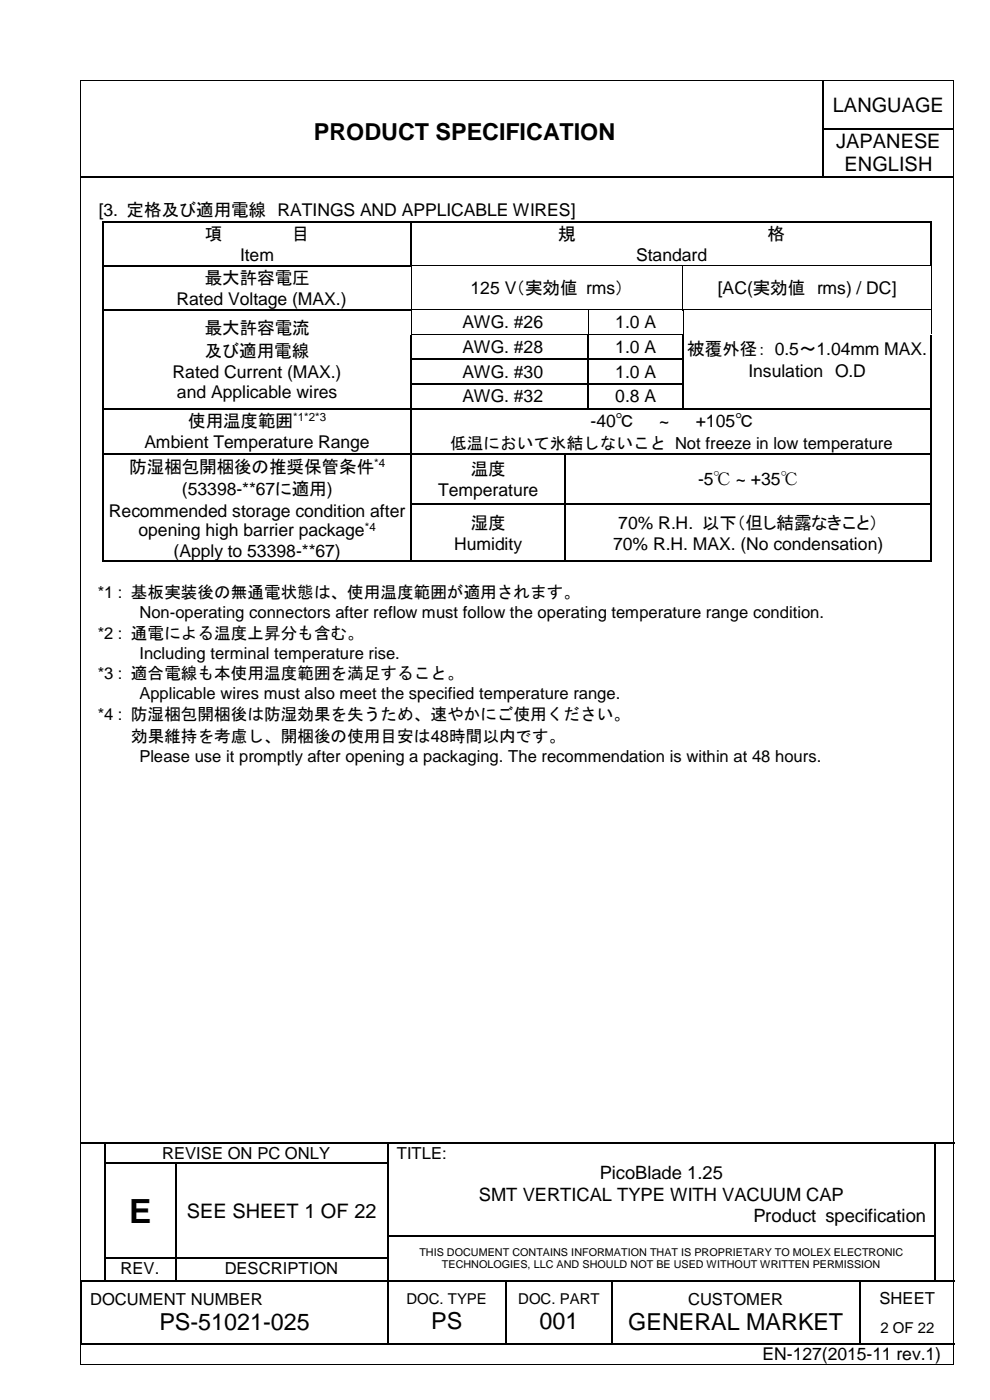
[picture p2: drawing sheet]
<svg xmlns="http://www.w3.org/2000/svg" width="210mm" height="297mm" viewBox="0 0 210 297" stroke-linecap="round" stroke-linejoin="round" font-family="sans-serif">
<defs><g id="words">
<text font-size="7.1" x="27.4" y="259.4">E</text>
<g font-size="5">
<text x="66.6" y="29.6">PRODUCT SPECIFICATION</text>
<text x="91.4" y="282">PS</text>
<text x="114.4" y="282">001</text>
<text x="33.8" y="282.2">PS-51021-025</text>
<text x="133.2" y="282.2">GENERAL MARKET</text>
</g>
<g font-size="4.2">
<text x="176.6" y="23.7">LANGUAGE</text>
<text x="177.3" y="31.5">JAPANESE</text>
<text x="179.1" y="36.3">ENGLISH</text>
<text x="39.6" y="258.4">SEE SHEET 1 OF 22</text>
</g>
<g font-size="3.9">
<text x="127.2" y="250.2">PicoBlade 1.25</text>
<text x="101.5" y="254.7">SMT VERTICAL TYPE WITH VACUUM CAP</text>
<text x="159.7" y="259.2">Product specification</text>
</g>
<g font-size="3.7">
<text x="20.9" y="45.8">[3. 定格及び適用電線 RATINGS AND APPLICABLE WIRES]</text>
<text x="43.4" y="50.9">項</text>
<text x="61.9" y="50.9">目</text>
<text x="118.3" y="50.9">規</text>
<text x="162.7" y="50.9">格</text>
<text x="50.9" y="55.4">Item</text>
<text x="134.9" y="55.4">Standard</text>
<text x="37.4" y="64.7">Rated Voltage (MAX.)</text>
<text x="43.4" y="60.2">最大許容電圧</text>
<text x="99.8" y="62.4">125 V（実効値 rms）</text>
<text x="152.2" y="62.4">[AC(実効値 rms) / DC]</text>
<text x="43.4" y="70.9">最大許容電流</text>
<text x="98" y="69.6">AWG. #26</text>
<text x="130.5" y="69.6">1.0 A</text>
<text x="43.4" y="75.7">及び適用電線</text>
<text x="98" y="74.8">AWG. #28</text>
<text x="130.5" y="74.8">1.0 A</text>
<text x="145.7" y="75.4">被覆外径： 0.5～1.04mm MAX.</text>
<text x="36.6" y="80.2">Rated Current (MAX.)</text>
<text x="98" y="80.1">AWG. #30</text>
<text x="130.5" y="80.1">1.0 A</text>
<text x="158.7" y="79.9">Insulation O.D</text>
<text x="37.5" y="84.4">and Applicable wires</text>
<text x="98" y="85.4">AWG. #32</text>
<text x="130.5" y="85.4">0.8 A</text>
<text x="30.6" y="95.1">Ambient Temperature Range</text>
<text x="39.9" y="90.6">使用温度範囲</text>
<text x="125.2" y="90.6">-40℃</text>
<text x="139.8" y="90.6">~</text>
<text x="147.5" y="90.6">+105℃</text>
<text x="27.4" y="100.3">防湿梱包開梱後の推奨保管条件</text>
<text x="99.8" y="100.8">温度</text>
<text x="38.6" y="105.1">(53398-**67に適用)</text>
<text x="92.9" y="105.3">Temperature</text>
<text x="148" y="103">-5℃ ~ +35℃</text>
<text x="23.1" y="109.6">Recommended storage condition after</text>
<text x="29.3" y="113.8">opening high barrier package</text>
<text x="99.8" y="112.2">湿度</text>
<text x="131.1" y="112.2">70% R.H. 以下（但し結露なきこと）</text>
<text x="36.8" y="118.1">(Apply to 53398-**67)</text>
<text x="96.3" y="116.6">Humidity</text>
<text x="130" y="116.6">70% R.H. MAX. (No condensation)</text>
<text x="161.6" y="288.6">EN-127(2015-11 rev.1)</text>
</g>
<g font-size="3.5">
<text x="95.4" y="95.3">低温において氷結しないこと Not freeze in low temperature</text>
<text x="20.7" y="126.8">*1 : 基板実装後の無通電状態は、使用温度範囲が適用されます。</text>
<text x="29.6" y="131.1">Non-operating connectors after reflow must follow the operating temperature range condition.</text>
<text x="20.7" y="135.5">*2 : 通電による温度上昇分も含む。</text>
<text x="29.6" y="139.8">Including terminal temperature rise.</text>
<text x="20.7" y="144.1">*3 : 適合電線も本使用温度範囲を満足すること。</text>
<text x="29.6" y="148.4">Applicable wires must also meet the specified temperature range.</text>
<text x="20.7" y="152.8">*4 : 防湿梱包開梱後は防湿効果を失うため、速やかにご使用ください。</text>
<text x="27.8" y="157.3">効果維持を考慮し、開梱後の使用目安は48時間以内です。</text>
<text x="29.6" y="161.7">Please use it promptly after opening a packaging. The recommendation is within at 48 hours.</text>
<text x="34.4" y="245.8">REVISE ON PC ONLY</text>
<text x="84.1" y="245.8">TITLE:</text>
<text x="25.6" y="270.4">REV.</text>
<text x="47.6" y="270.4">DESCRIPTION</text>
<text x="19.1" y="276.8">DOCUMENT NUMBER</text>
<text x="145.9" y="276.8">CUSTOMER</text>
<text x="186.5" y="276.6">SHEET</text>
</g>
<g font-size="3.2">
<text x="86.2" y="276.7">DOC. TYPE</text>
<text x="109.9" y="276.7">DOC. PART</text>
<text x="186.6" y="282.8">2 OF 22</text>
</g>
<g font-size="2.5">
<text x="62.2" y="89.4">*1*2*3</text>
<text x="79.3" y="99">*4</text>
<text x="77.4" y="112.6">*4</text>
</g>
<g font-size="2.3">
<text x="88.9" y="266.5">THIS DOCUMENT CONTAINS INFORMATION THAT IS PROPRIETARY TO MOLEX ELECTRONIC</text>
<text x="93.7" y="269.1">TECHNOLOGIES, LLC AND SHOULD NOT BE USED WITHOUT WRITTEN PERMISSION</text>
</g>
</g></defs>
<g fill="none" stroke="#000" stroke-width=".25">
<path d="M174.6 17.1v10.2M17.2 37.5h157.2M174.6 27.5v9.9M174.7 27.4h27.4M174.7 37.5h27.4M21.9 47.2v9.1M21.9 56.5v9.1M22 47h65.1M22 56.4h65.1M87.2 47.2v9.1M87.4 47h110M197.5 47.2v9.1"/>
<path d="M21.9 65.8v5.1M21.9 71v5M21.9 76.3v5M22 65.7h65.1M87.2 71v5M87.2 76.3v5M87.4 76.2h37.2M124.7 71v5M124.7 76.3v5M124.9 76.2h19.7M144.8 71v5M144.8 76.3v5"/>
<path d="M197.5 71v5M197.5 76.3v5M21.9 81.6v5M21.9 86.9v9.4M21.9 96.5v10.2M22 86.7h65.1M22 96.4h65.1M87.2 81.6v5M87.2 86.9v9.4M87.2 96.5v10.2M87.4 81.5h37.2M87.4 86.7h37.2"/>
<path d="M87.4 96.4h32.2M119.7 96.5v10.2M119.9 96.4h77.5M124.7 81.6v5M124.9 81.5h19.7M124.9 86.7h19.7M144.8 81.6v5M144.9 86.7h52.5M197.5 81.6v5M197.5 86.9v9.4M197.5 96.5v10.2M21.9 107v12"/>
<path d="M22 119.1h65.1M87.2 107v12M87.4 106.9h32.2M87.4 119.1h32.2M119.7 107v12M119.9 106.9h77.5M119.9 119.1h77.5M197.5 107v12M17.2 242.4h4.9M22.2 242.6v4M22.2 246.9v4.8M22.2 252v4.9"/>
<path d="M22.2 257.1v4.9M22.3 242.4h59.8M22.3 246.8h14.8M37.2 246.9v4.8M37.2 252v4.9M37.2 257.1v4.9M37.3 246.8h44.8M82.2 242.6v4M82.2 246.9v4.8M82.2 252v4.9M82.2 257.1v4.9M82.4 242.4h115.7"/>
<path d="M198.2 242.6v4M198.2 246.9v4.8M198.2 252v4.9M198.2 257.1v4.9M198.4 242.4h4M17.2 271.9v13M17.6 271.8h4.5M22.2 262.3v4.6M22.2 267.1v4.6M22.3 267h14.8M22.3 271.8h14.8M37.2 262.3v4.6"/>
<path d="M37.2 267.1v4.6M37.3 267h44.8M37.3 271.8h44.8M82.2 262.3v4.6M82.2 267.1v4.6M82.2 271.9v13M82.4 262.2h115.7M82.4 271.8h24.7M107.2 271.9v13M107.3 271.8h22.3M129.7 271.9v13M129.9 271.8h52.2"/>
<path d="M182.2 271.9v13M182.4 271.8h15.7M198.2 262.3v4.6M198.2 267.1v4.6M198.4 271.8h4M17.3 285.1h64.8M82.4 285.1h24.7M107.3 285.1h22.3M129.9 285.1h52.2M182.4 285.1h20"/>
</g>
<g fill="#000">
<path d="M17 16.9h.2v.2h-.2z" fill-rule="evenodd"/>
<path d="M17 16.9h.2v.2h-.2z" fill-rule="evenodd"/>
<path d="M202.1 16.9h.2v.2h-.2z" fill-rule="evenodd"/>
<path d="M202.1 16.9h.2v.2h-.2z" fill-rule="evenodd"/>
<path d="M174.4 27.3h.3v.2h-.3z" fill-rule="evenodd"/>
<path d="M174.4 37.4h.3v.2h-.3z" fill-rule="evenodd"/>
<path d="M21.7 46.9h.3v.3h-.3z" fill-rule="evenodd"/>
<path d="M21.7 46.9h.3v.3h-.3z" fill-rule="evenodd"/>
<path d="M21.7 56.3h.3v.2h-.3z" fill-rule="evenodd"/>
<path d="M87.1 46.9h.3v.3h-.3z" fill-rule="evenodd"/>
<path d="M87.1 56.3h.3v.2h-.3z" fill-rule="evenodd"/>
<path d="M87.1 56.3h.3v.2h-.3z" fill-rule="evenodd"/>
<path d="M144.7 56.4l.2 .1z" fill-rule="evenodd"/>
<path d="M144.7 56.3h.2v.1h-.2z" fill-rule="evenodd"/>
<path d="M197.4 46.9h.2v.3h-.2z" fill-rule="evenodd"/>
<path d="M197.4 46.9h.2v.3h-.2z" fill-rule="evenodd"/>
<path d="M197.4 56.3h.1v.1h-.1z" fill-rule="evenodd"/>
<path d="M197.4 56.4l.2 .1z" fill-rule="evenodd"/>
<path d="M197.5 56.3l.1 .1z" fill-rule="evenodd"/>
<path d="M21.7 65.6h.3v.2h-.3z" fill-rule="evenodd"/>
<path d="M21.7 70.9h.3v.1h-.3z" fill-rule="evenodd"/>
<path d="M21.7 76h.3v.3h-.3z" fill-rule="evenodd"/>
<path d="M87.1 65.6h.3v.2h-.3z" fill-rule="evenodd"/>
<path d="M87.1 70.9h.2v.1h-.2z" fill-rule="evenodd"/>
<path d="M87.1 70.9h.2v.1h-.2z" fill-rule="evenodd"/>
<path d="M87.1 76h.3v.3h-.3z" fill-rule="evenodd"/>
<path d="M124.6 70.9h.2v.1h-.2z" fill-rule="evenodd"/>
<path d="M124.6 76h.3v.3h-.3z" fill-rule="evenodd"/>
<path d="M124.7 65.8h.1z" fill-rule="evenodd"/>
<path d="M124.7 65.6h.1v.2h-.1z" fill-rule="evenodd"/>
<path d="M124.8 70.9l.1 .1z" fill-rule="evenodd"/>
<path d="M124.9 70.9h.1v.1h-.1z" fill-rule="evenodd"/>
<path d="M144.6 70.9h.2v.1h-.2z" fill-rule="evenodd"/>
<path d="M144.6 76h.3v.3h-.3z" fill-rule="evenodd"/>
<path d="M144.7 65.6h.2v.2h-.2z" fill-rule="evenodd"/>
<path d="M144.8 70.9l.1 .1z" fill-rule="evenodd"/>
<path d="M197.4 65.8h.1z" fill-rule="evenodd"/>
<path d="M197.4 65.6h.1v.2h-.1z" fill-rule="evenodd"/>
<path d="M197.4 76h.2v.3h-.2z" fill-rule="evenodd"/>
<path d="M21.7 81.3h.3v.3h-.3z" fill-rule="evenodd"/>
<path d="M21.7 86.6h.3v.3h-.3z" fill-rule="evenodd"/>
<path d="M21.7 96.3h.3v.2h-.3z" fill-rule="evenodd"/>
<path d="M87.1 81.3h.3v.3h-.3z" fill-rule="evenodd"/>
<path d="M87.1 86.6h.3v.3h-.3z" fill-rule="evenodd"/>
<path d="M87.1 96.3h.3v.2h-.3z" fill-rule="evenodd"/>
<path d="M119.6 96.3h.3v.2h-.3z" fill-rule="evenodd"/>
<path d="M124.6 81.3h.3v.3h-.3z" fill-rule="evenodd"/>
<path d="M124.6 86.6h.3v.3h-.3z" fill-rule="evenodd"/>
<path d="M144.6 81.3h.3v.3h-.3z" fill-rule="evenodd"/>
<path d="M144.6 86.6h.3v.3h-.3z" fill-rule="evenodd"/>
<path d="M197.4 81.3h.2v.3h-.2z" fill-rule="evenodd"/>
<path d="M197.4 86.6h.2v.3h-.2z" fill-rule="evenodd"/>
<path d="M197.4 96.3h.2v.2h-.2z" fill-rule="evenodd"/>
<path d="M21.7 106.7h.3v.3h-.3z" fill-rule="evenodd"/>
<path d="M21.7 119h.3v.2h-.3z" fill-rule="evenodd"/>
<path d="M21.7 119h.3v.2h-.3z" fill-rule="evenodd"/>
<path d="M87.1 106.7h.3v.3h-.3z" fill-rule="evenodd"/>
<path d="M87.1 119h.3v.2h-.3z" fill-rule="evenodd"/>
<path d="M119.6 106.7h.3v.3h-.3z" fill-rule="evenodd"/>
<path d="M119.6 119h.3v.2h-.3z" fill-rule="evenodd"/>
<path d="M197.4 106.7h.2v.3h-.2z" fill-rule="evenodd"/>
<path d="M197.4 119h.2v.2h-.2z" fill-rule="evenodd"/>
<path d="M197.4 119h.2v.2h-.2z" fill-rule="evenodd"/>
<path d="M22.1 242.3h.2v.3h-.2z" fill-rule="evenodd"/>
<path d="M22.1 246.6h.2v.3h-.2z" fill-rule="evenodd"/>
<path d="M22.1 251.7h.2v.3h-.2z" fill-rule="evenodd"/>
<path d="M22.1 256.9h.2v.2h-.2z" fill-rule="evenodd"/>
<path d="M37.1 246.6h.2v.3h-.2z" fill-rule="evenodd"/>
<path d="M37.1 251.7h.2v.3h-.2z" fill-rule="evenodd"/>
<path d="M37.1 256.9h.2v.2h-.2z" fill-rule="evenodd"/>
<path d="M82.1 242.3h.3v.3h-.3z" fill-rule="evenodd"/>
<path d="M82.1 246.6h.3v.3h-.3z" fill-rule="evenodd"/>
<path d="M82.1 251.7h.3v.3h-.3z" fill-rule="evenodd"/>
<path d="M82.1 256.9h.3v.2h-.3z" fill-rule="evenodd"/>
<path d="M198.1 242.3h.3v.3h-.3z" fill-rule="evenodd"/>
<path d="M198.1 246.6h.3v.3h-.3z" fill-rule="evenodd"/>
<path d="M198.1 251.7h.3v.3h-.3z" fill-rule="evenodd"/>
<path d="M198.1 256.9h.3v.2h-.3z" fill-rule="evenodd"/>
<path d="M17.1 271.7h.2v.2h-.2z" fill-rule="evenodd"/>
<path d="M17.1 271.7h.2v.2h-.2z" fill-rule="evenodd"/>
<path d="M17.3 271.7h.3v.2h-.3z" fill-rule="evenodd"/>
<path d="M22.1 262h.2v.3h-.2z" fill-rule="evenodd"/>
<path d="M22.1 266.9h.2v.2h-.2z" fill-rule="evenodd"/>
<path d="M22.1 271.7h.2v.2h-.2z" fill-rule="evenodd"/>
<path d="M37.1 262h.2v.3h-.2z" fill-rule="evenodd"/>
<path d="M37.1 266.9h.2v.2h-.2z" fill-rule="evenodd"/>
<path d="M37.1 271.7h.2v.2h-.2z" fill-rule="evenodd"/>
<path d="M82.1 262h.3v.3h-.3z" fill-rule="evenodd"/>
<path d="M82.1 266.9h.3v.2h-.3z" fill-rule="evenodd"/>
<path d="M82.1 271.7h.3v.2h-.3z" fill-rule="evenodd"/>
<path d="M107.1 271.7h.2v.2h-.2z" fill-rule="evenodd"/>
<path d="M129.6 271.7h.3v.2h-.3z" fill-rule="evenodd"/>
<path d="M182.1 271.7h.3v.2h-.3z" fill-rule="evenodd"/>
<path d="M198.1 262h.3v.3h-.3z" fill-rule="evenodd"/>
<path d="M198.1 266.9h.3v.2h-.3z" fill-rule="evenodd"/>
<path d="M198.1 271.7h.3v.2h-.3z" fill-rule="evenodd"/>
<path d="M17 289.4h.2v.2h-.2z" fill-rule="evenodd"/>
<path d="M17 289.4h.2v.2h-.2z" fill-rule="evenodd"/>
<path d="M17.1 284.9h.2v.3h-.2z" fill-rule="evenodd"/>
<path d="M17.1 284.9h.2v.3h-.2z" fill-rule="evenodd"/>
<path d="M82.1 284.9h.3v.3h-.3z" fill-rule="evenodd"/>
<path d="M107.1 284.9h.2v.3h-.2z" fill-rule="evenodd"/>
<path d="M129.6 284.9h.3v.3h-.3z" fill-rule="evenodd"/>
<path d="M182.1 284.9h.3v.3h-.3z" fill-rule="evenodd"/>
<path d="M202.1 289.4h.2v.2h-.2z" fill-rule="evenodd"/>
<path d="M202.1 289.4h.2v.2h-.2z" fill-rule="evenodd"/>
</g>
<g fill="none" stroke="#000" stroke-width=".21">
<path d="M17.1 17.1v272.3M17.2 17h184.9M202.2 17.1v272.3M87.2 56.5v9.1M87.4 56.4h57.3M144.8 56.5v9.1M144.9 56.4h52.5M197.5 56.5v9.1M87.2 65.8v5.1M87.3 65.7h37.4M87.3 71h37.3M124.7 65.8v5.1"/>
<path d="M124.8 65.7h19.9M125 71h19.6M144.8 65.8v5.1M144.9 65.7h52.5M197.5 65.8v5.1M17.2 289.5h184.9"/>
</g>
<use href="#words"/>
</svg>
